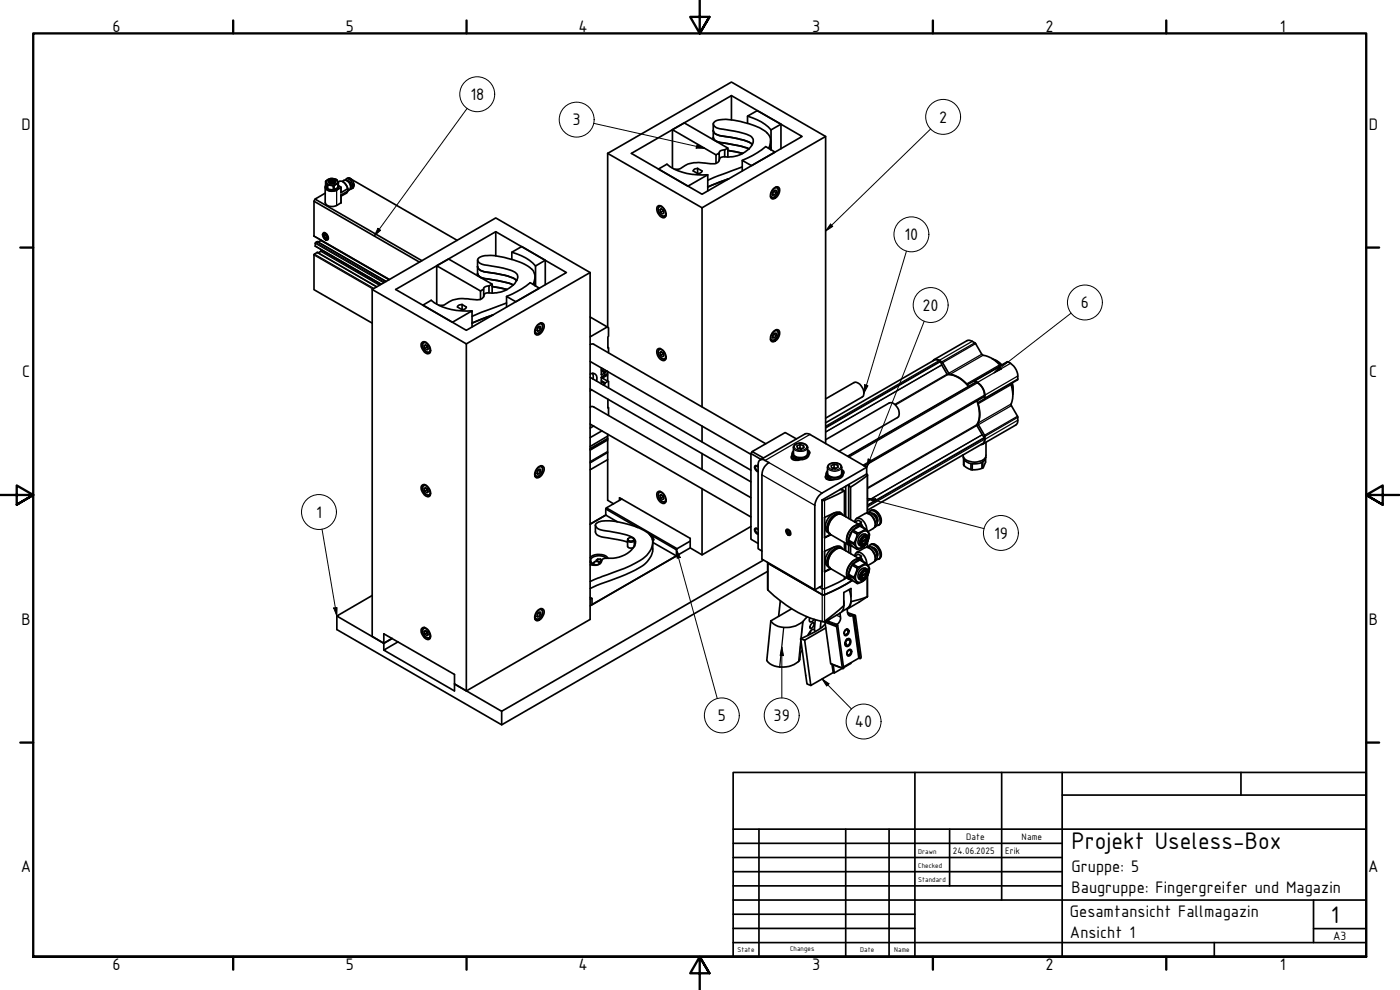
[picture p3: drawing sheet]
<svg xmlns="http://www.w3.org/2000/svg" width="420mm" height="297mm" viewBox="0 0 420 297" stroke-linecap="round" stroke-linejoin="round" font-family="sans-serif">
<defs><g id="words">
<g font-size="7.7">
<text x="321.6" y="254.7">Projekt Useless-Box</text>
<text x="399.4" y="276.8">1</text>
</g>
<g font-size="5.4">
<text x="33.8" y="9.6">6</text>
<text x="103.8" y="9.6">5</text>
<text x="173.6" y="9.6">4</text>
<text x="243.8" y="9.6">3</text>
<text x="313.8" y="9.6">2</text>
<text x="384.1" y="9.6">1</text>
<text x="141.2" y="30">18</text>
<text x="6.5" y="38.9">D</text>
<text x="171.8" y="37.6">3</text>
<text x="281.8" y="36.8">2</text>
<text x="410.8" y="38.9">D</text>
<text x="271.5" y="72.1">10</text>
<text x="276.9" y="93.3">20</text>
<text x="324.4" y="92.5">6</text>
<text x="6.6" y="113.1">C</text>
<text x="410.9" y="113.1">C</text>
<text x="94.9" y="155.4">1</text>
<text x="298.3" y="161.7">19</text>
<text x="6.5" y="187.4">B</text>
<text x="410.8" y="187.4">B</text>
<text x="215.4" y="216.4">5</text>
<text x="232.2" y="216.4">39</text>
<text x="256.5" y="218.2">40</text>
<text x="6.3" y="261.7">A</text>
<text x="321.6" y="261.7">Gruppe: 5</text>
<text x="410.6" y="261.7">A</text>
<text x="321.6" y="268">Baugruppe: Fingergreifer und Magazin</text>
<text x="321.1" y="275">Gesamtansicht Fallmagazin</text>
<text x="321.1" y="281.3">Ansicht 1</text>
<text x="33.8" y="290.9">6</text>
<text x="103.8" y="290.9">5</text>
<text x="173.6" y="290.9">4</text>
<text x="243.8" y="290.9">3</text>
<text x="313.8" y="290.9">2</text>
<text x="384.1" y="290.9">1</text>
</g>
<text font-size="3.9" x="400.1" y="282">A3</text>
<g font-size="3">
<text x="286" y="256.3">24.06.2025</text>
<text x="290" y="252">Date</text>
<text x="301.6" y="256.3">Erik</text>
<text x="306.6" y="252">Name</text>
</g>
<g font-size="2.3">
<text x="275.6" y="256.3">Drawn</text>
<text x="275.6" y="260.5">Checked</text>
<text x="275.6" y="264.8">Standard</text>
<text x="221.4" y="285.7">State</text>
<text x="237.1" y="285.4">Changes</text>
<text x="258.2" y="285.7">Date</text>
<text x="268.4" y="285.7">Name</text>
</g>
</g></defs>
<!-- layer: Sichtbar (ISO) -->
<g fill="none" stroke="#000" stroke-width=".51">
<path d="M201.8 38.9l3.6-2 13 7.5v2.7M214.1 39.2a2.41 2.41 0 0 0 2.6 1.6 26.9 26.9 0 0 1 8.7 2.2l.3 .4M214.1 37.1v4.8M219.5 28.7l21.2 12.2-30 17.4-21.2-12.3 30-17.3v7.2M224.3 34.8a14 14 0 0 1 7.1 4.2M224.3 37v-2.2l3-1.6 7.1 4.1v7.3M231.4 39v5.9M234.4 37.3l-3 1.7M94.6 59.7l-.4 .7 31.7 18.3M97.6 58l-3 1.7 32 18.5M97.6 56.2v4.6a2.41 2.41 0 0 0 3.4 .8l1.4-.8-.1-2.3 2-1.1M97.7 55.7v.3l.5 .6"/>
<path d="M97.7 54.5a2.36 2.36 0 0 1 3.6-.2l.2 .6M97.7 54.5l.5 .9M97.7 55.7l.5 .9M97.7 54.5v1.2M98 54.3a2.17 2.17 0 0 1 3.3 .1 1.43 1.43 0 0 1-2 1.1 1.2 1.2 0 0 1-1.3-1.2zM98.2 55.4l.2 .1M98.2 55.4v1.2M98.4 56.8l1.6 .2M98.4 55.5l1.6 .3M98.4 55.5v1.3M98.6 54.3a1.1 1.1 0 0 0 1 .9 1.1 1.1 0 0 0 1.1-.9M98.8 54l.2-.2a.9 .9 0 0 1 1.5 .5l-1 .4-.6-.2z"/>
<path d="M98.9 54.4v-.2a.89 .89 0 0 1 1.5 .2M98.9 53.8l-.3 .2a1.08 1.08 0 0 0 .9 .9 1.08 1.08 0 0 0 1.1-.6l-.3-.5M98.9 53.8l1.2-.1 .5 .4a.96 .96 0 0 1-1 .6 .96 .96 0 0 1-.9-.7zM99.2 54l-.3 .5M99.4 54.5l-.2 .2M99.9 53.9l-.6 .1-.1 .3M100 54.1l-.1-.2-.7 .4-.1 .3M100 55.8v1.2M100.1 54l-.7 .4-.1 .3M100.1 54l-.2 .4h-.5M100.1 54l.3 .5M100.3 55.7l-.3 .1"/>
<path d="M100.3 55.7v1.2M101.5 54.7a1.56 1.56 0 0 1 2.4 .8l.4 1.1M101.5 56.2l-1.2 .7M101.5 55l-1.2 .7M101.5 55v1.2M101.5 54.9v1.2v-.4l.8 .6a3.6 3.6 0 0 1-4.3 .6l-.3-.3v-.7a1.52 1.52 0 0 0 1.9 1.4 1.52 1.52 0 0 0 2-1.4M101.5 54.9v.1M102.4 56.2l-.1 1.6 2-1.2M102.7 54.4a1.57 1.57 0 0 1 1.7-.1 1.57 1.57 0 0 1 .8 1.5v.9l-.9 .6M102.9 54.5l.9 .9 .6 1.6M103.9 53.6a1.59 1.59 0 0 1 2.3 1.7 1.13 1.13 0 0 1-.7 1.3M104.3 57.4l-.4 .6-1.5 .9"/>
<path d="M104.3 56.6v.8M104.7 53.4l1 .7M105.2 56.6a2.05 2.05 0 0 0-1.5-2.6l.2-.2a1.55 1.55 0 0 1 1.9 1.7v.5a.66 .66 0 0 1-.7 .8M105.4 53.8l31.8 18.3M182.4 46l28.3 16.3v59.7M182.4 46v52.2M209.4 50.5l-.8 .2-.6 .6 1.4 .8M209.4 50.5l1.3 .8-.6 .6-.7 .2M209.4 50.5v1.6M212.4 52.4a17.4 17.4 0 0 1-12.2-3.1l-2.6 1.4 8.8 5.2 6-3.5v4.9M214.1 41.3a2.69 2.69 0 0 0 2.8 1.5l5.7 1.1 2.2 .8M214.9 46.5l-13.1-7.6v11.5"/>
<path d="M215.8 48.2v-2.3l-.9 .6v2.5M217.5 44.9l-.5 .1a1 1 0 0 0-1.2 .9M218.4 44.4l-.9 .5v2.1M218.4 45.1l4.5 .9M218.7 53.6l-6.3 2.5M222.8 48.1l3.1-1.4 3.9-2.7 2.8 1.6-7 4.1-2.8-1.6v3.2M222.8 50.1l-10.4 4M230.6 44.5a3.8 3.8 0 0 0-2-5.8 24.4 24.4 0 0 0-12.9-2.7l-.5 .1a1.07 1.07 0 0 0-1.1 .9 1.07 1.07 0 0 0 .7 1.2l1.3 .5a25.6 25.6 0 0 1 9.5 2.4 2.15 2.15 0 0 1-.4 3.1 9.3 9.3 0 0 1-8.2 2.8 1.41 1.41 0 0 0-1.4 1.5l-.8 .6h-1.6a11.8 11.8 0 0 0-7.7 .6l-1.5 1-1.6 .1M231.3 42.2v2.7M231.9 58.2l.6 .3M232.2 56.6a1.03 1.03 0 0 1 1.7 0 2.6 2.6 0 0 1-2.1 3.1 1.78 1.78 0 0 1 0-2.7zM232.3 57.5l-.4 .3"/>
<path d="M232.3 57.3l.7 .5M232.5 57.1h.5v.7l-.5 .7h-.6v-.8zM233 56.1a1.76 1.76 0 0 1-.3 2.9l-.8 .3-.6-.2M247.8 40.9l-28.3-16.3-37.1 21.4M94.2 60.4v10.5l22.6 13M96.3 72.1l-.9 .5M96.4 74.9l-.1 .5-.9 .5M97.1 69.8a1.46 1.46 0 0 1 1.2 2.2 1.43 1.43 0 0 1-1.2-2.2zM97.1 70.2a1 1 0 0 1 1.1 .5 1 1 0 0 1-.2 1.2l-.8-.7zM97.2 71v-.6l.5-.1 .2 .3 .2 .9-.4 .1M97.2 71v-.6l.2-.1 .5 .3 .3 .6-.3 .4-.7-.6 .5 .6M97.9 70.6l-.7 .4"/>
<path d="M98.2 71.2l-.5 .4M131.1 79.7l3.5-2 13.1 7.6v2.6M143.3 80a2.59 2.59 0 0 0 2.7 1.6 26.9 26.9 0 0 1 8.6 2.2l.5 .4M143.3 78v4.7M148.8 69.5l21.2 12.3-30 17.3-21.3-12.2 30.1-17.4v7.3M153.6 75.7a13.8 13.8 0 0 1 7.1 4.1M153.6 77.8v-2.1l3-1.7 7 4.1v7.3M160.7 79.8v6M163.6 78.1l-2.9 1.7M197.4 61.9a1.65 1.65 0 0 1 2.2 1.3 1.26 1.26 0 0 1 .4 1.3 1.26 1.26 0 0 1-1.1 .8 2.62 2.62 0 0 1-1.5-3.4zM198.1 62.9l.3-.2 .7 .4 .2 .8-.5 .3-.6-.5zM198.1 61.7a1.85 1.85 0 0 0 .6 3.1l.5 .1 .7-.1"/>
<path d="M198.5 62.7l-.4 .2M198.9 63v.3l-.7 .4M198.9 63.3l.2 .1M210.7 62.3l37.1-21.4v92.2M113 86l-17.7-10.3-1.1 .7v10.5l17.5 10.1M115.9 84.4l-20.6-11.9-.6 .3v1.1l19.7 11.4M138.7 91.4l-.8 .1-.6 .6 1.3 .8M138.7 91.4l1.3 .7-.6 .7-.8 .1M138.7 91.4v1.5M141.7 93.3a17.6 17.6 0 0 1-12.3-3.2l-2.5 1.5 8.9 5.1 5.9-3.4v4.8M143.3 82.1a2.71 2.71 0 0 0 2.9 1.6l6.5 1.2 1.4 .6M144.2 87.3l-13.1-7.6v11.5"/>
<path d="M145.2 89v-2.3l-1 .6v2.5M146.7 85.8h-.5a.99 .99 0 0 0-1 .9M147.7 85.3l-1 .5v2.1M147.7 86l4.4 .9M148 94.5l-6.3 2.5M152 88.9l4.6-2.2 2.5-1.9 2.8 1.7-7.1 4-2.8-1.6v3.2M152 90.9l-10.3 4M160 85.3a3.9 3.9 0 0 0-2.1-5.7 26.4 26.4 0 0 0-12.4-2.9l-1 .2a1.14 1.14 0 0 0-1.1 1.2 1.14 1.14 0 0 0 1.1 1.1l1.9 .4a21 21 0 0 1 8.4 2.3 1.67 1.67 0 0 1 .1 2.4 8.8 8.8 0 0 1-8.6 3.6l-.8 .2a2.22 2.22 0 0 1-3 1.8 14.6 14.6 0 0 0-6.7 .1l-2.4 1.5-1.7 .1M160.6 83l-.1 2.6 .1-.5M161.2 99l.5 .3M161.4 97.4a1.05 1.05 0 0 1 1.5-.4 1.05 1.05 0 0 1 .4 1.4l-.3 .6a1.74 1.74 0 0 1-2.3 1.3 2.47 2.47 0 0 1 .7-2.9zM161.5 98.2l-.3 .4"/>
<path d="M161.5 98.2l.7 .5M161.7 97.9l.5 .1v.7l-.5 .6-.5-.1v-.7zM162.3 96.9a1.83 1.83 0 0 1-.6 3l-.5 .2-.7-.2M177.1 81.8l-28.3-16.4-37.1 21.5M177.1 95.1l5.5 3.2-.1 6M182.2 98.1l-5.1 3M232.2 99.4a1.03 1.03 0 0 1 1.7 0 2.6 2.6 0 0 1-2.1 3.1 1.78 1.78 0 0 1 0-2.6zM232.5 99.9l.5 .1v.7l-.5 .6h-.6v-.7zM233 98.9a1.87 1.87 0 0 1 .3 2.1 1.87 1.87 0 0 1-1.8 1.1l-.2-.1M126.7 102.7a1.65 1.65 0 0 1 2.3 1.3 1.26 1.26 0 0 1 .3 1.3 1.26 1.26 0 0 1-1 .9 2.62 2.62 0 0 1-1.6-3.5zM127.3 103.7l.5-.2 .5 .4 .2 .9-.4 .2-.6-.5zM127.4 102.5a1.83 1.83 0 0 0 .6 3.1l.5 .2 .7-.2"/>
<path d="M127.8 103.5l-.5 .2M128.2 103.9l.1 .2-.8 .4M128.3 104.1l.1 .1M140 103.2l37.1-21.4v104.1l-37.1 21.4-3.6-2.1v-2.8l-21.2-12.2v4.9M177.1 103.4l1.1-.1 51.6 29.8M177.1 112.3a1.32 1.32 0 0 1 1.5 0 1.32 1.32 0 0 1 .5 1.4v.6M177.1 108.4l48.3 27.9M177.1 113.2l48.3 27.9M177.1 116.7l48.3 27.9M177.5 117l-.4 .3M177.9 112l.2 1.1-.2 .6M180.5 113.3l2.1 1.2v1.9"/>
<path d="M180.5 110.3v2.1l1-.5 .6-.6M181.4 112.6l.2 .1M181.5 112.7l-1 .6M181.6 115l-.6 .5M181.6 112.7l-.1-.2-1 .6v2.1M181.6 112.7h.1M181.6 115h.1M182.2 111.4v.9l-.5 .4M182.4 111.5v2.8M182.4 112.3h-.2M182.4 119.7v2.6l.2 .1M182.4 114.4l-.8 .6"/>
<path d="M182.4 104.3l.2 .1v1.4M182.5 104.3l.1 .1M197.4 104.8a1.74 1.74 0 0 1 2.2 1.3 1.22 1.22 0 0 1 .4 1.3 1.22 1.22 0 0 1-1.1 .8 2.62 2.62 0 0 1-1.5-3.4zM198.1 105.8l.3-.3 .7 .5 .2 .8-.5 .2-.6-.5zM198.1 104.6a1.85 1.85 0 0 0 .6 3l.5 .2 .7-.2M198.5 105.5l-.4 .3M198.9 105.9v.3l-.7 .3M198.9 106.2l.2 .1M231.9 101.1l.6 .2M232.3 100.3l-.4 .3M232.3 100.2l.7 .5M247.8 119.7l8.5-4.9a2.71 2.71 0 0 1 2.9 2.6 1.54 1.54 0 0 1-.4 1.7l-11 6.4"/>
<path d="M279.9 108.3a1.38 1.38 0 0 1 2-.2l.9 .5 2.1 3.6a9.4 9.4 0 0 1 5.4 3.2l2.1-1.1M280.3 107.9l10.2-5.8 .8 .1 1.4 .7 2.1 3.6a9.3 9.3 0 0 1 5.4 3.2l.2-.1M290.7 116a9 9 0 0 0-6.5-3.7l-1.6-2.8-.3-1.1-.9-.4-1 .1-32.6 18.8M292.4 114.3a4.9 4.9 0 0 1 3.1 5.4M292.4 114.3l9.9-5.7a4.7 4.7 0 0 1 3.1 5.4l-9.9 5.7M295.5 119.7l-1.9 1.2a9.9 9.9 0 0 1 0 6.3l1.9 3.4a1.99 1.99 0 0 1-1.1 2.8M297.8 107.6a6.5 6.5 0 0 1 2.8 1.9M298.8 108.1l1.8 1.4M303.5 115l-.1 .2a8.9 8.9 0 0 1 0 6.3l2 3.7a2.19 2.19 0 0 1-.6 2.4l-9.9 5.7M303.7 114.9l.3 1.8v1.6M303.8 114.9l.2 2.4M162.3 139.7a1.88 1.88 0 0 1-.6 3.2l-.7 .1-.5-.2"/>
<path d="M177.1 122.2l.4-.2 .7 .1 47.2 27.2M177.1 127.2l48.3 27.9M178.2 127.8l-1.1 .6M180.7 129.3l-3.6 2M182.4 137.9l-5.3 3.1M182.4 130.3v19.8l1.8 1.1M182.4 130.9l-5.3 3.1M182.4 131.6l-5.3 3M182.4 131.7l-5.3 3.2M182.4 132l-5.3 3.1M182.4 135.7l-5.3 3.2M182.4 122.2l.2 .2v2.2"/>
<path d="M210.7 127.8v4.8M210.7 136.1v4.7M225.4 136.1v25.7l2.1 1.3M225.7 135.5l-.3 .6 3 1.7M227.2 139.8l-.3-.1a.95 .95 0 0 0 .6 1.6M228.2 138l13.4-7.8 .7-.1 .8 .3 17 9.8-13.4 7.7-1 .9-.7 1-.5 1.8v25.4M237.7 136.6a.62 .62 0 0 0 0 1.1 2.23 2.23 0 0 0 2.4 .2M237.7 136.1a1.7 1.7 0 0 0 1.9 1.8h1.3a1.7 1.7 0 0 0 1.8-1.8M238.1 137.6l-.1 .3M238.1 135.3a1.19 1.19 0 0 0-.2 1.3 1.19 1.19 0 0 0 1.1 .7l1.2 .2a2.17 2.17 0 0 0 2.5-1.4l-.3-.8M238.4 137.5l-.6 .3M238.5 133.5a2.61 2.61 0 0 1 3.9 .7v1.9a2.56 2.56 0 0 1-4 .7l-.3-.7v-2.1z"/>
<path d="M238.6 138v.1M239 137.7v.4M239 131.7l-3.4-1.9-9.9 5.7 3.4 1.9M239.1 133.8l1-.4 1 .3 .2 .6-.9 .4-1.1-.2zM240.1 134.4l.5 .2M240.1 133.4v1l-.3 .1M241.1 133.7v.7M242.4 135.1a.75 .75 0 0 1 .6 .5 .75 .75 0 0 1-.3 .8M247.8 131.9l19.1-11a2.94 2.94 0 0 1 3 3.2l-.2 .9-.3 .3-17.6 10.1M248.7 139.4a2.73 2.73 0 0 1 3.8 .5l.1 2.1a2.61 2.61 0 0 1-3.9 .7l-.4-.7v-1.8zM249.4 139.7l.9-.4 1.1 .3 .1 .6-.9 .4-1-.2zM250.3 139.3v1l-.2 .2"/>
<path d="M251.4 139.6v.7M254.4 136.9l38.5-22.2a4.1 4.1 0 0 1 2.5 4.3l-36.1 20.8M289.1 137.1l.2 2.6M289.3 139.7v-1.9a3.4 3.4 0 0 0 2.1 1.3v1.8M289.3 139.7l1 .7 1.1 .5M293.2 120.3a8.2 8.2 0 0 1-.1 7.3l2.3 3.6 .1 .6a1.25 1.25 0 0 1-.7 1.3l-34.4 20M295.8 137.7v1l-.8 1.7M295.8 137.1l-.3 1.1-.5 .3v1.9M295.9 132.7v3.9a2.64 2.64 0 0 1-2.7 2 3.4 3.4 0 0 1-4.2-2.1M126.7 145.6a1.65 1.65 0 0 1 2.3 1.3 1.26 1.26 0 0 1 .3 1.3 1.26 1.26 0 0 1-1 .8 2.62 2.62 0 0 1-1.6-3.4zM127.3 146.6l.5-.2 .5 .4 .2 .8-.4 .3-.6-.5zM127.4 145.4a1.83 1.83 0 0 0 .6 3l.5 .2 .7-.2"/>
<path d="M127.8 146.4l-.5 .2M128.2 146.7l.1 .3-.8 .4M128.3 147l.1 .1M161.2 141.5l.3-.4 .7 .4M161.2 141.8l.5 .4M161.4 140.3a1.05 1.05 0 0 1 1.5-.5 1.05 1.05 0 0 1 .4 1.5l-.3 .5a1.74 1.74 0 0 1-2.3 1.4 2.47 2.47 0 0 1 .7-2.9zM161.7 140.8h.5v.7l-.5 .7h-.5v-.8zM178.7 157.6v2a2.53 2.53 0 0 0 2.5 1.6l4.2 .7 2.9 .8M181.8 152.7l.2-.3 21.2 12.2M181.8 154.5l-4.7 2.8M181.8 152.7v1.8M181.8 152.7l9.6 5.6"/>
<path d="M181.8 154.5l3.5 2.1M185.9 150.1v-.8l21.2 12.2v2.9l3.6 2.1 14.7-8.5M186.6 149.7l-4.6 2.7M197.4 147.6a1.74 1.74 0 0 1 2.2 1.4 1.22 1.22 0 0 1 .4 1.2 1.22 1.22 0 0 1-1.1 .9 2.62 2.62 0 0 1-1.5-3.5zM198.1 148.6l.3-.2 .7 .5 .2 .8-.5 .2-.6-.4zM198.1 147.4a1.85 1.85 0 0 0 .6 3.1l.5 .2 .7-.2M198.5 148.4l-.4 .2M198.9 148.8v.2l-.7 .5M198.9 149l.2 .1M210.7 146.6v19.9M227.2 158.6l-.3-.1a.89 .89 0 0 0 .6 1.5M227.5 140.1l-.8-.4a1.13 1.13 0 0 0 .8 1.8"/>
<path d="M227.5 158.9l-.8-.4a1.13 1.13 0 0 0 .8 1.8M236 158.9a1 1 0 0 1 1.1 .5 1 1 0 0 1-.2 1.2 1.31 1.31 0 0 1-.9-1.7zM236.1 159.1a.76 .76 0 0 1 .9 .4 .76 .76 0 0 1-.2 1l-.7-.7zM236.3 159.1l.6 .3 .2 .6-.2 .4-.6-.3-.2-.7zM236.5 159.2l-.4 .2M237 159.7l-.7 .4M246.7 150v25.8l-2.2 1.2-15.8-9.2v-25.3l.2-1.2 .5-1.2 1.4-1.3a2.69 2.69 0 0 0-2.5-.9 1.37 1.37 0 0 0-.8 1.5v25.2l1.2 .7M248 142.5a.67 .67 0 0 0 0 1.2l1.4 .4 .9-.2M248 142a2.3 2.3 0 0 0 3.1 1.8l.6-.1a1.54 1.54 0 0 0 1.3-1.7M248.3 141.3a1.15 1.15 0 0 0-.2 1.3 1.15 1.15 0 0 0 1.1 .6l1.9 .2a1.36 1.36 0 0 0 1.5-.6 1.36 1.36 0 0 0 0-1.5M248.3 143.6l-.1 .2M248.6 143.4l-.6 .3"/>
<path d="M249.2 143.7v.4M250.3 140.3l.6 .2M251.8 154.1a2.04 2.04 0 0 0-2.8 .8l-.8 1.3a2.61 2.61 0 0 0 .3 3.6M251.8 154.2a4.5 4.5 0 0 0-3.1 5.6M252 153.7l.4 .6M252.2 146.8l1.2 .4M252.2 154.2a2.74 2.74 0 0 0-3.2 1.6 3.3 3.3 0 0 0-.1 4.3M252.6 141a.75 .75 0 0 1 .6 .5 .75 .75 0 0 1-.2 .8M252.9 154.5a1.74 1.74 0 0 0-2.6-.6l-2.8 1.3v6.1M253.4 147.2l-5.9 2.9-.8-.1M253.4 147.2v7.7M253.8 145.9v9.2"/>
<path d="M254.6 145.5l.4 .2-.3 .1v9.8M254.7 145.8l.6 .4v9.7M255.7 159.4l-.7 1.3-.4 1.3M255.7 159.4l-1.1 2.6M255.7 159.4l1.5 .9M256 159.1l1.5 .8M257 155.6l2.6-1.5a2.49 2.49 0 0 1 2.8 2.1 1.93 1.93 0 0 1-.3 2.3l-1.6 1M257.5 159.9l-.3 .4M257.6 157.3l.9-.6-.7 .6M258.1 157.8a2.88 2.88 0 0 0-2.1 1.3M258.1 157.8l-2.1 1.3M258.1 157.8l1.6 .9"/>
<path d="M258.2 157.6l-5.5-3.2a3.5 3.5 0 0 0-3.8 2.7 2.54 2.54 0 0 0 .3 3.2M258.3 157l.7 1.2M258.5 156.7l-1-.6-1 .5a1.14 1.14 0 0 1 .7-1.1 1.14 1.14 0 0 1 1.3 .3l1.2 1.5 .5 1.8M258.6 157.9a2 2 0 0 0-2.9 .5 4.4 4.4 0 0 0-1.3 4.9l.8 .4M258.7 158a2.13 2.13 0 0 0-3.2 .6l-.5 .6a3.7 3.7 0 0 0-.6 4l.9 .6M259 158.2l-.7-.4 1.6 .9M259.7 158.7l-2.2 1.2M259.7 158.7h.2M259.9 158.7l.6 .9a1.9 1.9 0 0 1 0 2.4 4 4 0 0 1-3.3 2.8M260.1 142.2l.3 .2-.1 .3-5 3.5M260.1 140.2v2l-13.4 7.8M260.2 154a3.3 3.3 0 0 1 2.4 4"/>
<path d="M260.4 153.8a2.84 2.84 0 0 1 2.4 4.2l-.3 .2M260.4 142.5v11.3M260.4 153.8l-.4 .2M260.8 153.7a1.46 1.46 0 0 1 2.5 .5 2.88 2.88 0 0 1 .5 3.2l-.7 .3M261.2 153.3a1.96 1.96 0 0 1 2.8 1.2 2.14 2.14 0 0 1-.3 3.1M261.6 154a2.52 2.52 0 0 1 1.7 2.8M262 154.1l.8 .8 .5 1.4M263.3 156.3v.1M291.4 140.9l.4 .1M294.7 140.5v-1.8l-1.4 .4-1.5 .1v1.8M294.7 140.5l-1.5 .4-1.4 .1M295 140.4l-.3 .1"/>
<path d="M111.7 178.7l-10.6 6.1 14.1 8.2 2.5-1.4-2.5 1.4-3.5-2.1v-104l28.3 16.3v104.1M177.1 168.6l.9 .7M177.1 167.4a3.9 3.9 0 0 1 5.4 .1M177.1 169.5a2.78 2.78 0 0 0 3.4-1 1.23 1.23 0 0 1 1.7-1 8.8 8.8 0 0 0 8.3-3.8 1.94 1.94 0 0 0-1.5-2.9l-2.9-.8-4-.7a3.3 3.3 0 0 1-3.3-1.5 1.43 1.43 0 0 1 1.6-1.4 24.5 24.5 0 0 1 14.1 3.5 4 4 0 0 1 .1 6.1 18.7 18.7 0 0 1-9 5.2l-8.5 3.3M177.2 168.2l.1 .4 .6 .6M177.5 179.5l-.4 .3M178.1 168.8l.1 .8M178.2 168.7l.7-.2a.78 .78 0 0 1 1 .5 1 1 0 0 1-.9 .5 1 1 0 0 1-.9-.6zM179.4 167.8l-.5 .3 .2 .3M179.9 168.8l.1 .3M180 169.1h.1M180.2 168.5v-.7l.4 .4-.5 .4h-.4"/>
<path d="M180.2 167.8h-.8v.7M181.9 167.5a3.4 3.4 0 0 0-4.6 .3 1.21 1.21 0 0 0 .7 1.4v.3M188.3 162.1v1.8a1.19 1.19 0 0 0 1.9 .3M188.5 161.7a.93 .93 0 0 0 .8 1 .93 .93 0 0 0 1-.7l-.1-.3M188.7 161.5l.7-.2a.78 .78 0 0 1 .8 .7l-.5 .3a.88 .88 0 0 1-1.2-.6zM190.4 162.1v1.8M190.4 163.7v.1M194.8 160.2l8.2 4.8M195.1 160.5a1.27 1.27 0 0 1 .8 1.9M195.4 161a.78 .78 0 0 1 .4 1M195.5 160.6l-.3 .1M195.5 161l.3 .9"/>
<path d="M195.9 162.7a7.8 7.8 0 0 1-5.3 8.4l-3 1.4-10.5 4.1M195.9 162.7l7.1 4.1M195.9 162h.2M196.2 161.8l-.3 .4M196.2 161.8l-.3 .2M203 166.8l-25.3 14.6v-1.8l-.6-.4M203 165v1.8M203.2 164.6l-.2 .4M207.1 164.4l-30 17.4M207.1 162.4l-3.9 2.2M229.1 168.1l-78.5 45.3-14.2-8.2v2.1l-21.2-12.2 4.2-2.5M230.4 171.4l-79.8 46.1-49.5-28.6v-4.1"/>
<path d="M230.4 168.8l.2 .2M246.8 178.4h.7l2.2-.9 6.1-3.3-6.1 3.3-2.2 1zM246.8 178.4l-16.3-9.4-.1-.2v8a33.3 33.3 0 0 0 16.9 9.7M249.2 160.3l-1.7 1 1.9-.8M249.2 170.5l-1.7 1.1 1.9-.9M249.2 160.3l5.6 3.3M249.2 170.5l5.6 3.3M251.8 164.3a2.16 2.16 0 0 0-2.8 .8l-.5 .6a3.1 3.1 0 0 0-.2 4.1l.2 .2M251.8 164.5a4.5 4.5 0 0 0-3.1 5.5M252 163.9l.4 .6M252.2 164.5a2.74 2.74 0 0 0-3.2 1.5 3.3 3.3 0 0 0-.1 4.3M252.9 164.8a1.74 1.74 0 0 0-2.6-.7l-2.8 1.3v6.2"/>
<path d="M253.4 173v.8l-5.9 2.8h-.7l-.9-.5M253.4 162.8v2.2M253.8 163.1v2.2M254.1 173.3l-.7 .4M254.6 162.4a1.35 1.35 0 0 0 1.1 1.5M254.6 172.6a1.35 1.35 0 0 0 1.1 1.5M254.6 162.4l1.1 1.5M254.6 162l1.6 1M254.6 162.4l1.6 .9M254.6 172.6l1.1 1.5M254.6 172.3l1.6 .9M254.6 172.6l1.6 .9"/>
<path d="M254.7 163.6v2.2M254.8 176.9a4.7 4.7 0 0 1-.6 5.7M255.3 163.8v2.3M255.4 179.1v-2.5l-2.2 1.2v3.9M255.7 169.5l-.7 1.4-.4 1.4M255.7 163.9l1.5 .9M255.7 169.5l-1.1 2.8M255.7 169.5l1.5 1M255.7 174.1l1.5 1M256 169.2l1.5 1M256.2 163.3l1 1.5M256.2 173.5l1 1.6"/>
<path d="M256.2 163v.3M256.2 173.2v.3M257 165.8l2.6-1.5a2.5 2.5 0 0 1 2.8 2.1 1.91 1.91 0 0 1-.3 2.3l-1.6 1M257.2 160.3l-.3 1.4-.7 1.3M257.2 170.5l-1 2.7M257.5 170.2l-.3 .3M257.6 167.4l.9-.5-.7 .7M258.1 168a2.88 2.88 0 0 0-2.1 1.2M258.1 168l-2.1 1.2M258.1 168l1.6 1M258.2 162.4l.4 .1 1.5-.9-.1-.3a1.1 1.1 0 0 0-1.4 1.2M258.2 167.8l-5.5-3.2a3.5 3.5 0 0 0-3.8 2.6 2.61 2.61 0 0 0 .3 3.3"/>
<path d="M258.2 172.6l.4 .1 1.5-.9-.1-.2-.5-.2-.3 .2-.6 1.1M258.3 167.2l.7 1.3M258.3 162.5h-.1M258.3 172.6l-.1 .2M258.5 166.9l-1-.6-1 .6a1.25 1.25 0 0 1 1-1.3 1.25 1.25 0 0 1 1.5 .8l.7 1 .5 1.9M258.6 168.1a1.88 1.88 0 0 0-2.9 .5 4.3 4.3 0 0 0-1.3 4.9l.8 .4M258.7 168.2a2.13 2.13 0 0 0-3.2 .6l-.5 .7a3.6 3.6 0 0 0-.6 3.8l.9 .7M258.8 161.3a1.06 1.06 0 0 1 1.6-.3 2.15 2.15 0 0 1-1.8 2.8 1.62 1.62 0 0 1 .2-2.5zM258.8 171.5a1.03 1.03 0 0 1 1.7-.3 2.28 2.28 0 0 1-1.9 2.8 1.63 1.63 0 0 1 .2-2.5zM259 168.5l-.7-.4 1.6 .9M259.1 160.9a.85 .85 0 0 1 1.2-.2 .85 .85 0 0 1 .2 1.1l-.4 1.1a1.32 1.32 0 0 1-1.8 .7 2.38 2.38 0 0 1 .8-2.7zM259.1 171.2l.4-.3a.78 .78 0 0 1 .9 .3 .78 .78 0 0 1 .1 .9 2.05 2.05 0 0 1-1.9 1.9 1.76 1.76 0 0 1 .5-2.8z"/>
<path d="M259.3 163.7h.1M259.7 169l-2.2 1.2M259.7 169h.2M259.9 169l.6 .8a1.9 1.9 0 0 1 0 2.5 4 4 0 0 1-3.3 2.8M260 161.7l.1 .3-1.5 .8-.5-.1M260 171.9l.1 .2-1.5 .9h-.5M260 161.5l-.3-.8a1.22 1.22 0 0 1 .1 2.1 1.12 1.12 0 0 1-1.6 .6l.9-.2M260 171.7l-.3-.8a1.24 1.24 0 0 1 .1 2.1 1.12 1.12 0 0 1-1.6 .5l.9-.1M260.1 162l-.3 .7a.81 .81 0 0 1-1.1 .4l-.1-.3M260.1 172.1l-.3 .8-.6 .5h-.3l-.3-.4M260.2 160.6a1.5 1.5 0 0 0-2.4 .7l-.2 .6a1.35 1.35 0 0 0 .7 1.9M260.2 170.7a1.98 1.98 0 0 0-2.1 .3 1.98 1.98 0 0 0-.6 2.1l.3 .6 .5 .3"/>
<path d="M260.2 164.2a3.3 3.3 0 0 1 2.4 4.1M260.3 179.1l-4.9 1.4M260.3 179.1l-6 3.6M260.4 164a2.89 2.89 0 0 1 2.8 3.5l-.1 .4-.6 .5M260.4 162.5v1.5M260.4 172.8l-.1 6.3M260.4 164l-.4 .2M260.5 162.2a1.98 1.98 0 0 0-.5-2.9 3.8 3.8 0 0 0-3.1 4.5 1.49 1.49 0 0 0 2.6-.1l.4-.5M260.5 172.5a1.98 1.98 0 0 0-.5-3 3.6 3.6 0 0 0-2.9 4.9 2.01 2.01 0 0 0 2.8-1M260.6 161.5l-.1-.5a1.15 1.15 0 0 0-1.1-.5 1.15 1.15 0 0 0-.9 .9 1.58 1.58 0 0 0 0 2.5l.8-.2M260.6 171.7v-.1a.81 .81 0 0 0-.4-.8 .81 .81 0 0 0-.9 .1l-.8 .7a1.58 1.58 0 0 0 0 2.5l.8-.3M260.8 163.9a1.46 1.46 0 0 1 2.5 .4 3 3 0 0 1 .5 3.3l-.7 .3"/>
<path d="M261.2 163.5a1.7 1.7 0 0 1 2.5 .8 2.18 2.18 0 0 1 0 3.5M261.6 164.2a2.52 2.52 0 0 1 1.7 2.9M262 164.3l.8 .8 .5 1.5M126.7 188.5a1.74 1.74 0 0 1 2.3 1.3 1.22 1.22 0 0 1 .3 1.3 1.22 1.22 0 0 1-1 .8 2.62 2.62 0 0 1-1.6-3.4zM127.3 189.5l.5-.3 .5 .5 .2 .8-.4 .2-.6-.5zM127.4 188.3a1.83 1.83 0 0 0 .6 3l.5 .2 .7-.2M127.8 189.2l-.5 .3M128.2 189.6l.1 .3-.8 .3M128.3 189.9l.1 .1M161.2 184.8l.5 .2M161.4 183.1a1.05 1.05 0 0 1 1.5-.4 1.05 1.05 0 0 1 .4 1.4l-.3 .6a1.74 1.74 0 0 1-2.3 1.3 2.47 2.47 0 0 1 .7-2.9zM161.5 184l-.3 .3"/>
<path d="M161.5 183.9l.7 .5M161.7 183.6l.5 .1v.7l-.5 .6h-.5v-.7zM162.3 182.6a1.94 1.94 0 0 1-1.1 3.3l-.7-.2M231.3 186.3l-1.2 11.9a6.6 6.6 0 0 0 7.5 1.5l.7-.3a2.68 2.68 0 0 0 1.7-1.5l.2-2.1M234.2 180.3l-.5 4.6M237.6 182.7l-6.3 3.6M240.3 191.7l1.9 13.5 1.1 .5M240.3 191.7l1.2 .4M240.8 195.1l-.8 .9M241.5 192.1l1.8 13.6 6.8-3.9M242.3 185.1a7.4 7.4 0 0 1-10.6 1.7l-.4-.5M243 185.4l-.1 .8 .2 .4 .6-.1 .6-.6"/>
<path d="M243.3 189.2l-.1 .5-.7 .8M243.5 187.2l.5-.4 .2 .1a1.35 1.35 0 0 1-1 1.7l-.1-.7zM244.6 189.5a.59 .59 0 0 0-.3-.6 .59 .59 0 0 0-.7 .1l-1.1 1.7M244.7 186l-.3 3M246.4 186.4l-.2 2.1M247.6 186.7l1.7 12.4 3.7 1.5M247.7 187.2a20.1 20.1 0 0 1-7.4 4.5M247.7 186.4l-.1 .3 3.5 1.3 1.7 12.5M247.8 186.4l3.4 1.3-.1 .3M247.8 188.4l-6.3 3.7M248.5 186l-.2 .4M249 185.8l-.6 .5h-.4"/>
<path d="M249.3 199.1l3.7 1.5M249.7 199.3l.4 2.5 .3 .1 2.4-1.4M250.1 199.4l.3 2.5M251.4 187.6l-.2 .1M252.1 183.9a2.72 2.72 0 0 1-1.1 3.5l.4 .2 1.8 12.9-.2 .1M253.2 181.7a2.48 2.48 0 0 1-1 2.2l-4.9 2.6M253.2 181.7l-5.9 4.8M253.2 180.3v1.4M253.6 189.2l.5-.5a1.01 1.01 0 0 1 .6 1.3 1.01 1.01 0 0 1-1.2 .6l-.2-.6zM253.6 193a.57 .57 0 0 0 .6 .7M253.6 189.3l.5-.3a.73 .73 0 0 1 .3 .9 .73 .73 0 0 1-.9 .4zM253.9 193.7h.4"/>
<path d="M254 191.9l.6-.3a1.24 1.24 0 0 1 .7 1.4 1.24 1.24 0 0 1-1.4 .9 1.3 1.3 0 0 1 .1-2zM254.2 182.6l.2 1.3a.92 .92 0 0 0 .5 .9 .92 .92 0 0 0 1.1-.2M254.2 188.7l.3 .8M254.2 192.1l.6-.2a.99 .99 0 0 1 .2 1.1 .99 .99 0 0 1-.9 .7 1.02 1.02 0 0 1 .1-1.6zM254.2 182.6l-1.5 .9M254.3 190.2l-.8 .4M254.4 195.2a.73 .73 0 0 1 1.1-.1l.1 .7a.92 .92 0 0 1-1.2 .9 1.16 1.16 0 0 1 0-1.5zM254.4 183.8l2.3 .9 1.7 12.5-.3 .4M254.4 195.4l.5-.3a.73 .73 0 0 1 .4 .9 .73 .73 0 0 1-1 .4zM254.6 191.8l.3 .2M254.9 191.9l-.5-.1-.5 .3M255.1 196.3l-.7 .4"/>
<path d="M255.1 194.9l.2 .7M255.3 198.9v.2l-2.1 1.2M255.3 195.6h.1M255.4 180.5a2.55 2.55 0 0 1-1.2 2.2M255.4 180.5h.1M256 184.6l.3 .1 1.8 12.9-.4-.1zM256.5 184.6l-.2 .1M257.7 197.5l-4.6 2.6M150.6 213.4v4.1"/>
</g>
<!-- layer: Sichtbar schmal (ISO) -->
<g fill="none" stroke="#000" stroke-width=".38">
<path d="M101 57v4.6M102.3 56.3v1.5M102.3 58.5v2.4M104.3 54.2l.5 .2 .5 .6v1M104.5 54.3l.7 .8 .1 .6M106.2 55.7l-.4 .3M106.2 55.3l-.4 .2M231.2 59l.3 .2M231.9 57a.95 .95 0 0 1 1.6-.2 2.07 2.07 0 0 1-1.6 2.4 1.26 1.26 0 0 1 0-2.2zM232.9 56.1l.3 .1M94.2 70.8l22.7 13.1M94.2 76.5l17.8 10.2"/>
<path d="M94.4 76.2l17.8 10.3M94.6 73l20.5 11.8M94.6 73.8l19.8 11.5M94.7 72.8l20.7 11.9M95.2 72.5l20.6 11.9M95.2 75.7l17.8 10.4M96.3 72.2l20.3 11.7M96.3 75.4l17.6 10.2M96.4 75.2l17.7 10.3M197.9 62.1a1.75 1.75 0 0 1 1.6 2.7 1.79 1.79 0 0 1-1.6-2.7zM198.2 61.7l-.3 .1M199.9 64.6l-.3 .2"/>
<path d="M160.5 99.8l.2 .3M161.5 97.5l.8-.3 .3 .1a1.81 1.81 0 0 1-1.7 2.6 1.94 1.94 0 0 1 .6-2.4zM162.2 97h.3M232.3 99.5l.7-.3 .3 .2a1.9 1.9 0 0 1-1.4 2.6 1.26 1.26 0 0 1 0-2.1zM232.9 99h.3M127.1 102.9a1.8 1.8 0 0 1 1.7 2.7 1.84 1.84 0 0 1-1.7-2.7zM127.5 102.5l-.3 .2M129.2 105.5l-.2 .1M180.5 114.2l1.2 .7M180.5 114.3l1.1 .7-1.1-.6M180.5 114.6l1 .6M180.5 110.4l1.6 .9"/>
<path d="M180.5 110.9l1.2 .7M180.5 111l1.1 .7M180.5 111.2l1.1 .6M180.5 111.3l1 .6M180.5 112.4h.1M181.4 112.6l.2 .1M181.5 112.5l.1 .1M182.4 112.6l-1.6 .9M182.4 104.3h.1M197.9 105a1.75 1.75 0 0 1 1.6 2.6 1.75 1.75 0 0 1-1.6-2.6zM198.2 104.6l-.3 .1M199.9 107.5l-.3 .2"/>
<path d="M231.2 101.8l.3 .3M281.9 108.2l-34.1 19.7M282.1 108.4l-34.3 19.8M282.3 108.5l-34.5 19.9M282.6 109.5l-34.8 20.2M284.2 112.3l-15.7 9M284.5 112.4l-15.8 9.1M291.8 102.4l-9.9 5.7M292.5 102.9l-9.9 5.7M292.8 103.1l-9.9 5.7M293.1 114.7l-38.7 22.3M293.4 114.9l-38.6 22.2"/>
<path d="M294.6 106.3l-9.9 5.7M295 106.6l-9.9 5.7M295.5 118.9l-36.2 20.8M295.5 118.5l-36.5 21.1M300 109.5l-9.9 5.7M302.5 108.6l-9.9 5.7M303.3 109l-9.9 5.7M303.5 115.4l-9.9 5.7M305.4 112.8l-9.8 5.7M305.4 113.7l-9.8 5.7M162.2 139.8l.3 .1M182.4 135.4l-5.3 3.1"/>
<path d="M182.4 122.3l.1 .1M230.8 138.8l15.9 9.1M237.9 137v.7M238.1 134.2a2.47 2.47 0 0 0 3.9 .7l.4-.7M238.8 137.7l-.2 .3M238.8 133.3a2.25 2.25 0 0 1 3.3 .8 2.25 2.25 0 0 1-3.7 .2v-.3zM243.1 130.4l-13.5 7.8M248.7 139.6a2.44 2.44 0 0 1 3.6 .1 1.43 1.43 0 0 1-1.9 1.3h-.6a1.12 1.12 0 0 1-1.1-1.4zM293.1 127.4l-32.7 19M293.2 127.7l-32.8 18.9M294.8 130.5l-34.4 19.9M294.8 130.4l-34.4 19.9"/>
<path d="M295.4 131.2l-35 20.3M295.5 131.4l-35.1 20.3M295.5 131.8l-35.1 20.3M303.5 121.2l-9.9 5.7M303.5 121.7l-9.9 5.7M305.4 124.9l-9.9 5.7M305.4 125.2l-9.8 5.7M305.4 126.1l-9.8 5.7M127.1 145.8a1.8 1.8 0 0 1 1.7 2.6 1.84 1.84 0 0 1-1.7-2.6zM127.5 145.4l-.3 .1M129.2 148.3l-.2 .2M160.5 142.7l.2 .2"/>
<path d="M161.5 140.3l.8-.2 .3 .1a1.92 1.92 0 0 1-1.4 2.7 1.26 1.26 0 0 1 0-2.2zM197.9 147.8a1.75 1.75 0 0 1 1.6 2.7 1.75 1.75 0 0 1-1.6-2.7zM198.2 147.5l-.3 .1M199.9 150.4l-.3 .2M228.7 142.5l15.8 9.1M246.8 150.1v36.4M247.5 150.1v36.3M248.2 142.9v.7M248.3 140.2a2.61 2.61 0 0 0 4 .6l.3-.6M249 143.6l-.1 .4M260.3 142.7v11.1M261.5 153.1a2.89 2.89 0 0 1 3 3.2l-.5 1.1"/>
<path d="M261.8 154a1.93 1.93 0 0 1 1.5 2.6M230.5 169v8.1M230.6 168.9v.1M260.2 173v6.1M260.3 162.7v1.4M261.5 163.3a2.89 2.89 0 0 1 3 3.2l-.5 1.1M261.8 164.2a2.02 2.02 0 0 1 1.5 2.7M127.1 188.6a1.8 1.8 0 0 1 1.7 2.7 1.8 1.8 0 0 1-1.7-2.7zM127.5 188.3l-.3 .1M129.2 191.2l-.2 .2M160.5 185.5l.2 .3M161.5 183.2l.8-.3 .3 .2a1.92 1.92 0 0 1-1.4 2.6 1.26 1.26 0 0 1 0-2.1z"/>
<path d="M162.2 182.7h.3M235.2 188.3l-1.2 11.8M240.4 192.4l-.4 3.6M240.9 186.6l-1.3 11.9M241 186.4l-.5 5.2M248.4 186.3l2.8 1M251 184.6l1.2 .5M254.4 184.1l1.4 .6"/>
</g>
<!-- layer: Sichtbar (ISO) -->
<g fill="#000">
<circle cx="248.9" cy="144" r=".25"/>
<circle cx="252.2" cy="154.2" r=".25"/>
<circle cx="248.9" cy="170.3" r=".25"/>
<circle cx="248.9" cy="160.1" r=".25"/>
<circle cx="252.2" cy="164.5" r=".25"/>
</g>
<!-- layer: Rahmen (ISO) -->
<g fill="none" stroke="#000" stroke-width=".7">
<path d="M70 6.1v3.9M140 6.1v3.9M210 0v10l-2.9-4.9h5.8l-2.9 4.9 2.9-4.9M280 6.1v3.9M350 6.1v3.9M6.1 74.3h3.9M410 74.3h3.9M0 148.5h10l-5-2.8v5.7l5-2.9-5 2.9M420 148.5h-10l5-2.8v5.7l-5-2.9 5 2.9M6.1 222.8h3.9M410 222.8h3.9M10 287.1v-277.1h400v277.1h-400h400"/>
<path d="M70 287.1v3.8M140 287.1v3.8M212.9 292l-2.9-4.9 2.9 4.9h-5.8l2.9-4.9v9.9M280 287.1v3.8M350 287.1v3.8"/>
</g>
<!-- layer: Titel (ISO) -->
<g fill="none" stroke="#000" stroke-width=".51">
<path d="M220 231.8h190v55.3h-190zM274.6 231.8v55.3M300.6 231.8v38.3M318.8 238.6h91.2M318.8 231.8v55.3M372.4 231.8v6.8M220 253h98.8M220 257.3h98.8M220 248.8h190M227.8 248.8v38.3M253.8 248.8v38.3M266.8 248.8v38.3"/>
<path d="M285 248.8v17M220 261.5h98.8M220 265.8h98.8M220 270.1h190M220 274.3h54.6M220 278.6h54.6M394.2 278.6h15.8M394.2 270.1v12.7M220 282.8h190M364.4 282.8v4.3"/>
</g>
<!-- layer: Symbol (ISO) -->
<g fill="none" stroke="#000" stroke-width=".3">
<path d="M140.2 32.5l-27.9 38.3M178.2 37l33.3 7.5M279.3 38.7l-31.5 30.6M209.2 43.5l2.3 1-2.6-.1zM113.4 68.5l.8 .6-1.9 1.7zM249.2 67.2l.7 .7-2.1 1.4zM272 75.4l-12.7 42.6M277.4 96.4l-17.3 43.8M321.4 94l-23.1 17.9M259.5 115.4l1 .3-1.2 2.3zM300 110l.6 .7-2.3 1.2zM260.5 137.7l1 .4-1.4 2.1z"/>
<path d="M96.6 158.8l4.5 26M260.3 149.5l2.5 .2-.2 1zM260.3 149.5l35 9.1M203 165l1.2 2.2-1 .3zM203 165l12.3 44.6M100.1 182.4l1.1-.1-.1 2.5zM234.6 194.2l.5 2.5h-1zM234.6 194.2v15.2M246.7 203.7l2.1 1.5-.7 .7zM246.7 203.7l8.8 9"/>
<circle cx="143.2" cy="28.3" r="5.2"/>
<circle cx="173.1" cy="35.9" r="5.2"/>
<circle cx="283.1" cy="35.1" r="5.2"/>
<circle cx="273.5" cy="70.3" r="5.2"/>
<circle cx="279.3" cy="91.5" r="5.2"/>
<circle cx="325.6" cy="90.8" r="5.2"/>
<circle cx="95.7" cy="153.6" r="5.2"/>
<circle cx="300.4" cy="159.9" r="5.2"/>
<circle cx="216.6" cy="214.6" r="5.2"/>
<circle cx="234.6" cy="214.6" r="5.2"/>
<circle cx="259.2" cy="216.5" r="5.2"/>
</g>
<path d="M209.2 43.5l2.3 1-2.6-.1zM113.4 68.5l.8 .6-1.9 1.7zM249.2 67.2l.7 .7-2.1 1.4zM259.5 115.4l1 .3-1.2 2.3zM300 110l.6 .7-2.3 1.2zM260.5 137.7l1 .4-1.4 2.1zM260.3 149.5l2.5 .2-.2 1zM203 165l1.2 2.2-1 .3zM100.1 182.4l1.1-.1-.1 2.5zM234.6 194.2l.5 2.5h-1zM246.7 203.7l2.1 1.5-.7 .7z" fill="#000"/>
<use href="#words"/>
</svg>
